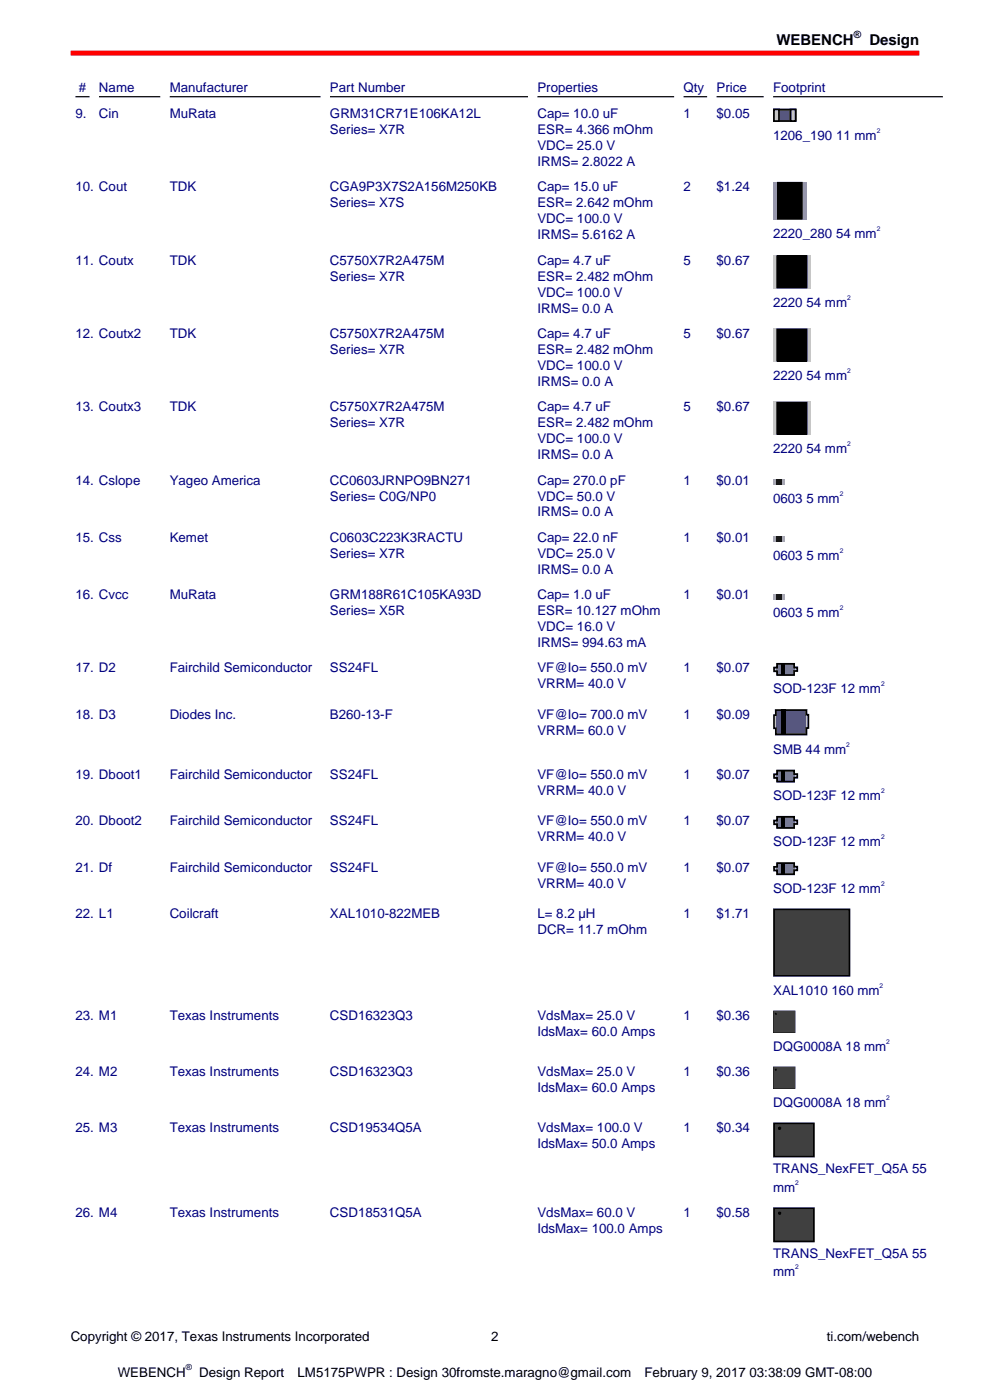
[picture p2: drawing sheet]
<svg xmlns="http://www.w3.org/2000/svg" width="210mm" height="297mm" viewBox="0 0 210 297" stroke-linecap="round" stroke-linejoin="round" font-family="sans-serif">
<defs><g id="words">
<g font-size="3.2">
<text x="164.7" y="9.6">WEBENCH</text>
<text x="184.4" y="9.6">Design</text>
</g>
<g font-size="2.8" fill="#000080">
<text x="16.7" y="19.4">#</text>
<text x="21" y="19.4">Name</text>
<text x="36" y="19.4">Manufacturer</text>
<text x="70" y="19.4">Part Number</text>
<text x="114" y="19.4">Properties</text>
<text x="145" y="19.4">Qty</text>
<text x="152" y="19.4">Price</text>
<text x="164" y="19.4">Footprint</text>
<text x="16" y="25.1">9.</text>
<text x="21" y="25.1">Cin</text>
<text x="36" y="25.1">MuRata</text>
<text x="70" y="25.1">GRM31CR71E106KA12L</text>
<text x="70" y="28.5">Series= X7R</text>
<text x="114" y="25.1">Cap= 10.0 uF</text>
<text x="114" y="28.5">ESR= 4.366 mOhm</text>
<text x="145" y="25.1">1</text>
<text x="152" y="25.1">$0.05</text>
<text x="164" y="29.7">1206_190 11 mm</text>
<text x="114" y="31.8">VDC= 25.0 V</text>
<text x="114" y="35.2">IRMS= 2.8022 A</text>
<text x="16" y="40.6">10. Cout</text>
<text x="36" y="40.6">TDK</text>
<text x="70" y="40.6">CGA9P3X7S2A156M250KB</text>
<text x="114" y="40.6">Cap= 15.0 uF</text>
<text x="145" y="40.6">2</text>
<text x="152" y="40.6">$1.24</text>
<text x="70" y="44">Series= X7S</text>
<text x="114" y="44">ESR= 2.642 mOhm</text>
<text x="114" y="47.4">VDC= 100.0 V</text>
<text x="114" y="50.8">IRMS= 5.6162 A</text>
<text x="164" y="50.5">2220_280 54 mm</text>
<text x="16" y="56.2">11. Coutx</text>
<text x="36" y="56.2">TDK</text>
<text x="70" y="56.2">C5750X7R2A475M</text>
<text x="70" y="59.5">Series= X7R</text>
<text x="114" y="56.2">Cap= 4.7 uF</text>
<text x="114" y="59.5">ESR= 2.482 mOhm</text>
<text x="145" y="56.2">5</text>
<text x="152" y="56.2">$0.67</text>
<text x="114" y="62.9">VDC= 100.0 V</text>
<text x="164" y="65">2220 54 mm</text>
<text x="16" y="71.7">12. Coutx2</text>
<text x="36" y="71.7">TDK</text>
<text x="70" y="71.7">C5750X7R2A475M</text>
<text x="114" y="66.3">IRMS= 0.0 A</text>
<text x="114" y="71.7">Cap= 4.7 uF</text>
<text x="145" y="71.7">5</text>
<text x="152" y="71.7">$0.67</text>
<text x="70" y="75.1">Series= X7R</text>
<text x="114" y="75.1">ESR= 2.482 mOhm</text>
<text x="114" y="78.5">VDC= 100.0 V</text>
<text x="114" y="81.9">IRMS= 0.0 A</text>
<text x="164" y="80.6">2220 54 mm</text>
<text x="16" y="87.2">13. Coutx3</text>
<text x="36" y="87.2">TDK</text>
<text x="70" y="87.2">C5750X7R2A475M</text>
<text x="114" y="87.2">Cap= 4.7 uF</text>
<text x="145" y="87.2">5</text>
<text x="152" y="87.2">$0.67</text>
<text x="70" y="90.6">Series= X7R</text>
<text x="114" y="90.6">ESR= 2.482 mOhm</text>
<text x="114" y="94">VDC= 100.0 V</text>
<text x="114" y="97.4">IRMS= 0.0 A</text>
<text x="164" y="96.1">2220 54 mm</text>
<text x="16" y="102.8">14. Cslope</text>
<text x="36" y="102.8">Yageo America</text>
<text x="70" y="102.8">CC0603JRNPO9BN271</text>
<text x="70" y="106.2">Series= C0G/NP0</text>
<text x="114" y="102.8">Cap= 270.0 pF</text>
<text x="114" y="106.2">VDC= 50.0 V</text>
<text x="145" y="102.8">1</text>
<text x="152" y="102.8">$0.01</text>
<text x="164" y="106.6">0603 5 mm</text>
<text x="114" y="109.6">IRMS= 0.0 A</text>
<text x="16" y="115">15. Css</text>
<text x="36" y="115">Kemet</text>
<text x="70" y="115">C0603C223K3RACTU</text>
<text x="70" y="118.3">Series= X7R</text>
<text x="114" y="115">Cap= 22.0 nF</text>
<text x="114" y="118.3">VDC= 25.0 V</text>
<text x="145" y="115">1</text>
<text x="152" y="115">$0.01</text>
<text x="164" y="118.8">0603 5 mm</text>
<text x="114" y="121.7">IRMS= 0.0 A</text>
<text x="16" y="127.1">16. Cvcc</text>
<text x="36" y="127.1">MuRata</text>
<text x="70" y="127.1">GRM188R61C105KA93D</text>
<text x="70" y="130.5">Series= X5R</text>
<text x="114" y="127.1">Cap= 1.0 uF</text>
<text x="114" y="130.5">ESR= 10.127 mOhm</text>
<text x="145" y="127.1">1</text>
<text x="152" y="127.1">$0.01</text>
<text x="164" y="131">0603 5 mm</text>
<text x="114" y="133.9">VDC= 16.0 V</text>
<text x="114" y="137.3">IRMS= 994.63 mA</text>
<text x="16" y="142.7">17. D2</text>
<text x="36" y="142.7">Fairchild Semiconductor</text>
<text x="70" y="142.7">SS24FL</text>
<text x="114" y="142.7">VF@Io= 550.0 mV</text>
<text x="145" y="142.7">1</text>
<text x="152" y="142.7">$0.07</text>
<text x="114" y="146">VRRM= 40.0 V</text>
<text x="164" y="147.1">SOD-123F 12 mm</text>
<text x="16" y="152.5">18. D3</text>
<text x="36" y="152.5">Diodes Inc.</text>
<text x="70" y="152.5">B260-13-F</text>
<text x="114" y="152.5">VF@Io= 700.0 mV</text>
<text x="114" y="155.9">VRRM= 60.0 V</text>
<text x="145" y="152.5">1</text>
<text x="152" y="152.5">$0.09</text>
<text x="164" y="159.9">SMB 44 mm</text>
<text x="16" y="165.3">19. Dboot1</text>
<text x="36" y="165.3">Fairchild Semiconductor</text>
<text x="70" y="165.3">SS24FL</text>
<text x="114" y="165.3">VF@Io= 550.0 mV</text>
<text x="145" y="165.3">1</text>
<text x="152" y="165.3">$0.07</text>
<text x="114" y="168.7">VRRM= 40.0 V</text>
<text x="164" y="169.7">SOD-123F 12 mm</text>
<text x="16" y="175.1">20. Dboot2</text>
<text x="36" y="175.1">Fairchild Semiconductor</text>
<text x="70" y="175.1">SS24FL</text>
<text x="114" y="175.1">VF@Io= 550.0 mV</text>
<text x="114" y="178.5">VRRM= 40.0 V</text>
<text x="145" y="175.1">1</text>
<text x="152" y="175.1">$0.07</text>
<text x="164" y="179.5">SOD-123F 12 mm</text>
<text x="16" y="184.9">21. Df</text>
<text x="36" y="184.9">Fairchild Semiconductor</text>
<text x="70" y="184.9">SS24FL</text>
<text x="114" y="184.9">VF@Io= 550.0 mV</text>
<text x="145" y="184.9">1</text>
<text x="152" y="184.9">$0.07</text>
<text x="114" y="188.3">VRRM= 40.0 V</text>
<text x="164" y="189.4">SOD-123F 12 mm</text>
<text x="16" y="194.8">22. L1</text>
<text x="36" y="194.8">Coilcraft</text>
<text x="70" y="194.8">XAL1010-822MEB</text>
<text x="114" y="194.8">L= 8.2 µH</text>
<text x="145" y="194.8">1</text>
<text x="152" y="194.8">$1.71</text>
<text x="114" y="198.1">DCR= 11.7 mOhm</text>
<text x="164" y="211">XAL1010 160 mm</text>
<text x="16" y="216.4">23. M1</text>
<text x="36" y="216.4">Texas Instruments</text>
<text x="70" y="216.4">CSD16323Q3</text>
<text x="114" y="216.4">VdsMax= 25.0 V</text>
<text x="114" y="219.8">IdsMax= 60.0 Amps</text>
<text x="145" y="216.4">1</text>
<text x="152" y="216.4">$0.36</text>
<text x="164" y="222.9">DQG0008A 18 mm</text>
<text x="16" y="228.3">24. M2</text>
<text x="36" y="228.3">Texas Instruments</text>
<text x="70" y="228.3">CSD16323Q3</text>
<text x="114" y="228.3">VdsMax= 25.0 V</text>
<text x="114" y="231.7">IdsMax= 60.0 Amps</text>
<text x="145" y="228.3">1</text>
<text x="152" y="228.3">$0.36</text>
<text x="164" y="234.8">DQG0008A 18 mm</text>
<text x="16" y="240.2">25. M3</text>
<text x="36" y="240.2">Texas Instruments</text>
<text x="70" y="240.2">CSD19534Q5A</text>
<text x="114" y="240.2">VdsMax= 100.0 V</text>
<text x="114" y="243.5">IdsMax= 50.0 Amps</text>
<text x="145" y="240.2">1</text>
<text x="152" y="240.2">$0.34</text>
<text x="164" y="248.9">TRANS_NexFET_Q5A 55</text>
<text x="164" y="252.8">mm</text>
<text x="16" y="258.2">26. M4</text>
<text x="36" y="258.2">Texas Instruments</text>
<text x="70" y="258.2">CSD18531Q5A</text>
<text x="114" y="258.2">VdsMax= 60.0 V</text>
<text x="114" y="261.5">IdsMax= 100.0 Amps</text>
<text x="145" y="258.2">1</text>
<text x="152" y="258.2">$0.58</text>
<text x="164" y="266.9">TRANS_NexFET_Q5A 55</text>
<text x="164" y="270.8">mm</text>
</g>
<g font-size="2.8">
<text x="15" y="284.4">Copyright © 2017, Texas Instruments Incorporated</text>
<text x="104.2" y="284.4">2</text>
<text x="175.4" y="284.4">ti.com/webench</text>
<text x="25" y="292">WEBENCH</text>
<text x="42.3" y="292">Design Report</text>
<text x="63.1" y="292">LM5175PWPR : Design 30fromste.maragno@gmail.com</text>
<text x="136.7" y="292">February 9, 2017 03:38:09 GMT-08:00</text>
</g>
<text font-size="2.1" x="181.1" y="8">®</text>
<text font-size="1.8" x="39.4" y="290.6">®</text>
<g font-size="1.4" fill="#000080">
<text x="186" y="28.2">2</text>
<text x="186" y="49">2</text>
<text x="179.7" y="63.6">2</text>
<text x="179.7" y="79.1">2</text>
<text x="179.7" y="94.7">2</text>
<text x="178.1" y="105.2">2</text>
<text x="178.1" y="117.3">2</text>
<text x="178.1" y="129.5">2</text>
<text x="186.9" y="145.6">2</text>
<text x="179.5" y="158.4">2</text>
<text x="186.9" y="168.2">2</text>
<text x="186.9" y="178.1">2</text>
<text x="186.9" y="187.9">2</text>
<text x="186.6" y="209.6">2</text>
<text x="188" y="221.4">2</text>
<text x="188" y="233.3">2</text>
<text x="168.7" y="251.3">2</text>
<text x="168.7" y="269.3">2</text>
</g>
</g></defs>
<path d="M15 11.3h180" fill="none" stroke="#f00" stroke-width="1.1" stroke-linecap="butt"/>
<path d="M16 20.5h3M21 20.5h13M36 20.5h32M70 20.5h42M114 20.5h29M145 20.5h5M152 20.5h10M164 20.5h36" fill="none" stroke="#000" stroke-width=".26"/>
<path d="M164.2 23.2h4.6v2.5h-4.6z" fill="#5b5b5b"/>
<path d="M164.2 23.2h4.6v2.5h-4.6z" fill="none" stroke="#000" stroke-width=".35"/>
<path d="M164.2 23.2h1v2.5h-1z" fill="#c6c6c6"/>
<path d="M164.2 23.2h1v2.5h-1z" fill="none" stroke="#000" stroke-width=".35"/>
<path d="M167.7 23.2h1.1v2.5h-1.1z" fill="#c6c6c6"/>
<path d="M167.7 23.2h1.1v2.5h-1.1z" fill="none" stroke="#000" stroke-width=".35"/>
<path d="M164 38.6h7.1v8h-7.1z" fill="#999"/>
<g fill="#000">
<path d="M164.9 38.7h5.3v7.8h-5.3z"/>
<path d="M165 38.8h5.1v7.6h-5.1zM164.8 38.6v8h5.5v-8z"/>
</g>
<path d="M164 54.1h8v7.1h-8z" fill="#ccc"/>
<g fill="#000">
<path d="M164.8 54.2h6.4v6.9h-6.4z"/>
<path d="M164.9 54.4h6.2v6.6h-6.2zM164.7 54.1v7.1h6.6v-7.1z"/>
</g>
<path d="M164 69.7h8v7h-8z" fill="#ccc"/>
<g fill="#000">
<path d="M164.8 69.8h6.4v6.8h-6.4z"/>
<path d="M164.9 69.9h6.2v6.6h-6.2zM164.7 69.7v7h6.6v-7z"/>
</g>
<path d="M164 85.2h8v7.1h-8z" fill="#ccc"/>
<g fill="#000">
<path d="M164.8 85.3h6.4v6.9h-6.4z"/>
<path d="M164.9 85.4h6.2v6.7h-6.2zM164.7 85.2v7.1h6.6v-7.1z"/>
</g>
<path d="M164 101.7h2.4v1.2h-2.4z" fill="#b3b3b3"/>
<path d="M164.6 101.7h1.2v1.2h-1.2z" fill="#1a1a1a"/>
<path d="M164 113.8h2.4v1.2h-2.4z" fill="#b3b3b3"/>
<path d="M164.6 113.8h1.2v1.2h-1.2z" fill="#1a1a1a"/>
<path d="M164 126h2.4v1.2h-2.4z" fill="#b3b3b3"/>
<path d="M164.6 126h1.2v1.2h-1.2z" fill="#1a1a1a"/>
<path d="M164.2 141.6h4.9v.8h-4.9z" fill="#c9cdd3"/>
<path d="M164.7 140.8h3.9v2.3h-3.9z" fill="#737a7f"/>
<path d="M165.7 140.8h.6v2.4h-.6z" fill="#000"/>
<path d="M164.8 140.8h3.7v.8h.6v.8h-.7v.8h-3.6v-.8h-.6v-.8h.6z" fill="none" stroke="#000" stroke-width=".36"/>
<path d="M164.2 151.8h7.2v2.5h-7.2z" fill="#ccc"/>
<path d="M164.7 150.6h6.3v5.3h-6.3z" fill="#666"/>
<path d="M165.8 150.6h1v5.3h-1z" fill="#000"/>
<path d="M164.5 150.6h6.6v1h.4v2.8h-.4v1.4h-6.5v-1.3h-.4v-2.8h.4z" fill="none" stroke="#000" stroke-width=".35"/>
<path d="M164.2 164.2h4.9v.8h-4.9z" fill="#c9cdd3"/>
<path d="M164.7 163.4h3.9v2.4h-3.9z" fill="#737a7f"/>
<path d="M165.7 163.4h.6v2.4h-.6z" fill="#000"/>
<path d="M164.8 163.5h3.7v.7h.6v.8h-.7v.8h-3.6v-.8h-.6v-.7h.6z" fill="none" stroke="#000" stroke-width=".36"/>
<path d="M164.2 174.1h4.9v.7h-4.9z" fill="#c9cdd3"/>
<path d="M164.7 173.3h3.9v2.3h-3.9z" fill="#737a7f"/>
<path d="M165.7 173.3h.6v2.3h-.6z" fill="#000"/>
<path d="M164.8 173.3h3.7v.7h.6v.8h-.7v.9h-3.6v-.8h-.6v-.8h.6z" fill="none" stroke="#000" stroke-width=".36"/>
<path d="M164.2 183.9h4.9v.7h-4.9z" fill="#c9cdd3"/>
<path d="M164.7 183.1h3.9v2.3h-3.9z" fill="#737a7f"/>
<path d="M165.7 183.1h.6v2.4h-.6z" fill="#000"/>
<path d="M164.8 183.1h3.7v.8h.6v.7h-.7v.9h-3.6v-.8h-.6v-.8h.6z" fill="none" stroke="#000" stroke-width=".36"/>
<path d="M164.2 192.9h16v14.1h-16z" fill="#404040"/>
<path d="M164.2 192.9h16v14.1h-16z" fill="none" stroke="#000" stroke-width=".35"/>
<path d="M164 214.4h4.7v4.7h-4.7z" fill="#404040"/>
<g fill="#000">
<path d="M164.4 215.1a.15 .15 0 0 1 .3 0 .15 .15 0 0 1-.3 0zM164.4 215.1a.22 .22 0 0 0 .4 0 .22 .22 0 0 0-.4 0z"/>
<path d="M164.1 214.5h4.5v4.5h-4.5zM164 214.4v4.7h4.7v-4.7z"/>
<circle cx="164.6" cy="215.1" r=".17"/>
</g>
<path d="M164 226.3h4.7v4.6h-4.7z" fill="#404040"/>
<g fill="#000">
<path d="M164.4 226.9a.15 .15 0 0 1 .3 0 .15 .15 0 0 1-.3 0zM164.4 226.9a.22 .22 0 0 0 .4 0 .22 .22 0 0 0-.4 0z"/>
<path d="M164.1 226.4h4.5v4.5h-4.5zM164 226.3v4.7h4.7v-4.7z"/>
<circle cx="164.6" cy="226.9" r=".17"/>
</g>
<path d="M164.2 238.3h8.4v7.1h-8.4z" fill="#404040"/>
<g fill="none" stroke="#000" stroke-width=".35">
<path d="M164.2 238.3h8.4v7.1h-8.4z"/>
<circle cx="165.4" cy="239.4" r=".18"/>
</g>
<path d="M164.2 256.3h8.4v7.1h-8.4z" fill="#404040"/>
<g fill="none" stroke="#000" stroke-width=".35">
<path d="M164.2 256.3h8.4v7.1h-8.4z"/>
<circle cx="165.4" cy="257.4" r=".18"/>
</g>
<use href="#words"/>
</svg>
